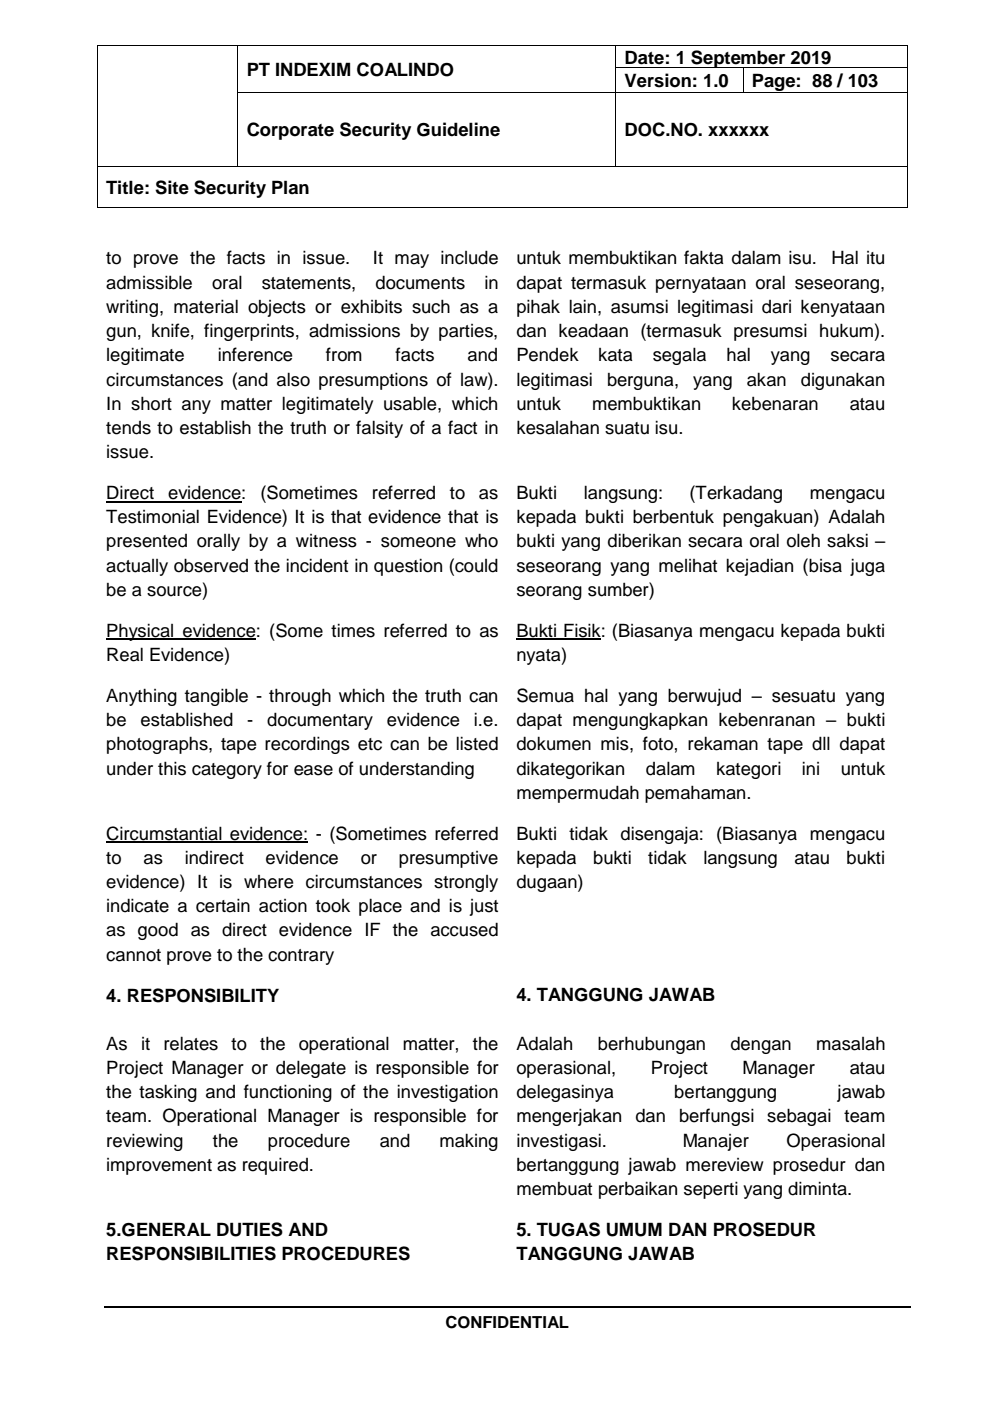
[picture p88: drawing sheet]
<svg xmlns="http://www.w3.org/2000/svg" width="210mm" height="297mm" viewBox="0 0 210 297" stroke-linecap="round" stroke-linejoin="round" font-family="sans-serif">
<defs><g id="words">
<g font-size="3.9">
<text x="52.3" y="16.1">PT INDEXIM COALINDO</text>
<text x="132.4" y="13.5">Date: 1 September 2019</text>
<text x="132.4" y="18.4">Version: 1.0</text>
<text x="159.4" y="18.4">Page: 88 / 103</text>
<text x="52.3" y="28.8">Corporate Security Guideline</text>
<text x="132.4" y="28.8">DOC.NO. xxxxxx</text>
<text x="22.5" y="41">Title: Site Security Plan</text>
<text x="22.5" y="56.1">to prove the facts in issue.</text>
<text x="79.1" y="56.1">It may include</text>
<text x="109.4" y="56.1">untuk membuktikan fakta dalam isu.</text>
<text x="176.2" y="56.1">Hal itu</text>
<text x="22.5" y="61.2">admissible</text>
<text x="45" y="61.2">oral</text>
<text x="55.5" y="61.2">statements,</text>
<text x="79.6" y="61.2">documents</text>
<text x="102.7" y="61.2">in</text>
<text x="109.4" y="61.2">dapat termasuk pernyataan oral seseorang,</text>
<text x="22.5" y="66.3">writing, material objects or exhibits such as a</text>
<text x="22.5" y="71.4">gun, knife, fingerprints, admissions by parties,</text>
<text x="109.4" y="66.3">pihak lain, asumsi legitimasi dari kenyataan</text>
<text x="109.4" y="71.4">dan keadaan (termasuk presumsi hukum).</text>
<text x="22.5" y="76.6">legitimate</text>
<text x="46.2" y="76.6">inference</text>
<text x="69.1" y="76.6">from</text>
<text x="83.9" y="76.6">facts</text>
<text x="99.1" y="76.6">and</text>
<text x="109.4" y="76.6">Pendek</text>
<text x="126.8" y="76.6">kata</text>
<text x="138.4" y="76.6">segala</text>
<text x="154" y="76.6">hal</text>
<text x="163.4" y="76.6">yang</text>
<text x="176.1" y="76.6">secara</text>
<text x="22.5" y="81.7">circumstances (and also presumptions of law).</text>
<text x="109.4" y="81.7">legitimasi</text>
<text x="128.7" y="81.7">berguna,</text>
<text x="147" y="81.7">yang</text>
<text x="158.3" y="81.7">akan</text>
<text x="169.8" y="81.7">digunakan</text>
<text x="22.5" y="86.8">In short any matter legitimately usable, which</text>
<text x="109.4" y="86.8">untuk</text>
<text x="125.5" y="86.8">membuktikan</text>
<text x="155.1" y="86.8">kebenaran</text>
<text x="180.1" y="86.8">atau</text>
<text x="22.5" y="92">tends to establish the truth or falsity of a fact in</text>
<text x="109.4" y="92">kesalahan suatu isu.</text>
<text x="22.5" y="97.1">issue.</text>
<text x="22.5" y="105.8">Direct</text>
<text x="35.6" y="105.8">evidence:</text>
<text x="55.2" y="105.8">(Sometimes</text>
<text x="78.8" y="105.8">referred</text>
<text x="95.3" y="105.8">to</text>
<text x="101.5" y="105.8">as</text>
<text x="109.4" y="105.8">Bukti</text>
<text x="123.8" y="105.8">langsung:</text>
<text x="146.2" y="105.8">(Terkadang</text>
<text x="171.7" y="105.8">mengacu</text>
<text x="22.5" y="110.9">Testimonial Evidence) It is that evidence that is</text>
<text x="109.4" y="110.9">kepada bukti berbentuk pengakuan) Adalah</text>
<text x="22.5" y="116">presented orally by a witness - someone who</text>
<text x="109.4" y="116">bukti yang diberikan secara oral oleh saksi –</text>
<text x="22.5" y="121.2">actually observed the incident in question (could</text>
<text x="109.4" y="121.2">seseorang yang melihat kejadian (bisa juga</text>
<text x="22.5" y="126.3">be a source)</text>
<text x="109.4" y="126.3">seorang sumber)</text>
<text x="22.5" y="134.9">Physical evidence: (Some times referred to as</text>
<text x="109.4" y="134.9">Bukti Fisik: (Biasanya mengacu kepada bukti</text>
<text x="22.5" y="140.1">Real Evidence)</text>
<text x="109.4" y="140.1">nyata)</text>
<text x="22.5" y="148.7">Anything tangible - through which the truth can</text>
<text x="109.4" y="148.7">Semua hal yang berwujud – sesuatu yang</text>
<text x="22.5" y="153.9">be</text>
<text x="29.8" y="153.9">established</text>
<text x="52.4" y="153.9">-</text>
<text x="56.6" y="153.9">documentary</text>
<text x="82" y="153.9">evidence</text>
<text x="100.5" y="153.9">i.e.</text>
<text x="109.4" y="153.9">dapat mengungkapkan kebenranan – bukti</text>
<text x="22.5" y="159">photographs, tape recordings etc can be listed</text>
<text x="109.4" y="159">dokumen mis, foto, rekaman tape dll dapat</text>
<text x="22.5" y="164.2">under this category for ease of understanding</text>
<text x="109.4" y="164.2">dikategorikan</text>
<text x="136.9" y="164.2">dalam</text>
<text x="151.8" y="164.2">kategori</text>
<text x="170" y="164.2">ini</text>
<text x="178.2" y="164.2">untuk</text>
<text x="109.4" y="169.3">mempermudah pemahaman.</text>
<text x="22.5" y="178">Circumstantial evidence: - (Sometimes referred</text>
<text x="109.4" y="178">Bukti tidak disengaja: (Biasanya mengacu</text>
<text x="22.5" y="183.1">to</text>
<text x="30.4" y="183.1">as</text>
<text x="39.2" y="183.1">indirect</text>
<text x="56.3" y="183.1">evidence</text>
<text x="76.5" y="183.1">or</text>
<text x="84.6" y="183.1">presumptive</text>
<text x="109.4" y="183.1">kepada</text>
<text x="125.7" y="183.1">bukti</text>
<text x="137.4" y="183.1">tidak</text>
<text x="149.1" y="183.1">langsung</text>
<text x="168.4" y="183.1">atau</text>
<text x="179.5" y="183.1">bukti</text>
<text x="22.5" y="188.2">evidence) It is where circumstances strongly</text>
<text x="109.4" y="188.2">dugaan)</text>
<text x="22.5" y="193.3">indicate a certain action took place and is just</text>
<text x="22.5" y="198.4">as good as direct evidence IF the accused</text>
<text x="22.5" y="203.7">cannot prove to the contrary</text>
<text x="22.5" y="212.3">4. RESPONSIBILITY</text>
<text x="109.4" y="212.3">4. TANGGUNG JAWAB</text>
<text x="22.5" y="222.5">As</text>
<text x="22.5" y="227.6">Project Manager or delegate is responsible for</text>
<text x="29.9" y="222.5">it</text>
<text x="34.6" y="222.5">relates</text>
<text x="49.1" y="222.5">to</text>
<text x="55.2" y="222.5">the</text>
<text x="63.4" y="222.5">operational</text>
<text x="85.4" y="222.5">matter,</text>
<text x="100.2" y="222.5">the</text>
<text x="109.4" y="222.5">Adalah</text>
<text x="109.4" y="227.6">operasional,</text>
<text x="126.7" y="222.5">berhubungan</text>
<text x="138" y="227.6">Project</text>
<text x="154.8" y="222.5">dengan</text>
<text x="157.4" y="227.6">Manager</text>
<text x="173" y="222.5">masalah</text>
<text x="180.1" y="227.6">atau</text>
<text x="22.5" y="232.7">the tasking and functioning of the investigation</text>
<text x="109.4" y="232.7">delegasinya</text>
<text x="142.9" y="232.7">bertanggung</text>
<text x="177.5" y="232.7">jawab</text>
<text x="22.5" y="237.9">team. Operational Manager is responsible for</text>
<text x="109.4" y="237.9">mengerjakan</text>
<text x="134.7" y="237.9">dan</text>
<text x="143.9" y="237.9">berfungsi</text>
<text x="162.6" y="237.9">sebagai</text>
<text x="179" y="237.9">team</text>
<text x="22.5" y="243">reviewing</text>
<text x="45.1" y="243">the</text>
<text x="56.8" y="243">procedure</text>
<text x="80.5" y="243">and</text>
<text x="93.2" y="243">making</text>
<text x="109.4" y="243">investigasi.</text>
<text x="144.7" y="243">Manajer</text>
<text x="166.7" y="243">Operasional</text>
<text x="22.5" y="248.2">improvement as required.</text>
<text x="109.4" y="248.2">bertanggung jawab mereview prosedur dan</text>
<text x="109.4" y="253.3">membuat perbaikan seperti yang diminta.</text>
<text x="22.5" y="262">5.GENERAL DUTIES AND</text>
<text x="109.4" y="262">5. TUGAS UMUM DAN PROSEDUR</text>
<text x="22.5" y="267.1">RESPONSIBILITIES PROCEDURES</text>
<text x="109.4" y="267.1">TANGGUNG JAWAB</text>
</g>
<text font-size="3.5" x="94.4" y="281.5">CONFIDENTIAL</text>
</g></defs>
<g fill="#000">
<path d="M20.5 9.7h.2v.1h-.2z" fill-rule="evenodd"/>
<path d="M20.5 9.7h.2v.1h-.2z" fill-rule="evenodd"/>
<path d="M20.5 14.3h.2v.1h-.2z" fill-rule="evenodd"/>
<path d="M20.5 19.6h.2v.1h-.2z" fill-rule="evenodd"/>
<path d="M50.3 9.7h.2v.1h-.2z" fill-rule="evenodd"/>
<path d="M50.3 14.3h.2v.1h-.2z" fill-rule="evenodd"/>
<path d="M50.3 19.6h.2v.1h-.2z" fill-rule="evenodd"/>
<path d="M130.4 9.7h.2v.1h-.2z" fill-rule="evenodd"/>
<path d="M130.4 14.3h.2v.1h-.2z" fill-rule="evenodd"/>
<path d="M130.4 19.6h.2v.1h-.2z" fill-rule="evenodd"/>
<path d="M157.4 14.3h.2v.1h-.2z" fill-rule="evenodd"/>
<path d="M157.4 19.6h.2v.1h-.2z" fill-rule="evenodd"/>
<path d="M192.4 9.7h.1v.1h-.1z" fill-rule="evenodd"/>
<path d="M192.4 9.7h.1v.1h-.1z" fill-rule="evenodd"/>
<path d="M192.4 14.3h.1v.1h-.1z" fill-rule="evenodd"/>
<path d="M192.4 19.6h.1v.1h-.1z" fill-rule="evenodd"/>
<path d="M20.5 35.1h.2v.2h-.2z" fill-rule="evenodd"/>
<path d="M50.3 35.1h.2v.2h-.2z" fill-rule="evenodd"/>
<path d="M130.4 35.1h.2v.2h-.2z" fill-rule="evenodd"/>
<path d="M192.4 35.1h.1v.2h-.1z" fill-rule="evenodd"/>
<path d="M20.5 44h.2v.2h-.2z" fill-rule="evenodd"/>
<path d="M20.5 44h.2v.2h-.2z" fill-rule="evenodd"/>
<path d="M192.4 44h.1v.2h-.1z" fill-rule="evenodd"/>
<path d="M192.4 44h.1v.2h-.1z" fill-rule="evenodd"/>
</g>
<g fill="none" stroke="#000" stroke-width=".21">
<path d="M20.6 9.8v4.5M20.6 14.4v5.2M20.6 19.7v15.4M20.7 9.7h29.6M50.4 9.8v4.5M50.4 14.4v5.2M50.4 19.7v15.4M50.5 9.7h79.9M50.5 19.6h79.9M130.5 9.8v4.5M130.5 14.4v5.2M130.5 19.7v15.4"/>
<path d="M130.6 9.7h61.8M130.6 14.4h26.8M130.6 19.6h26.8M157.5 14.4v5.2M157.6 14.4h34.8M157.6 19.6h34.8M192.4 9.8v4.5M192.4 14.4v5.2M192.4 19.7v15.4M20.6 35.3v8.7M20.7 35.2h29.6M50.5 35.2h79.9"/>
<path d="M130.6 35.2h61.8M192.4 35.3v8.7M20.7 44.1h171.7"/>
</g>
<path d="M22 277h171.1" fill="none" stroke="#000" stroke-width=".25"/>
<path d="M22.5 106.3h28.6M22.5 135.5h31.7M109.4 135.5h18M22.5 178.5h42.8" fill="none" stroke="#000" stroke-width=".3"/>
<use href="#words"/>
</svg>
